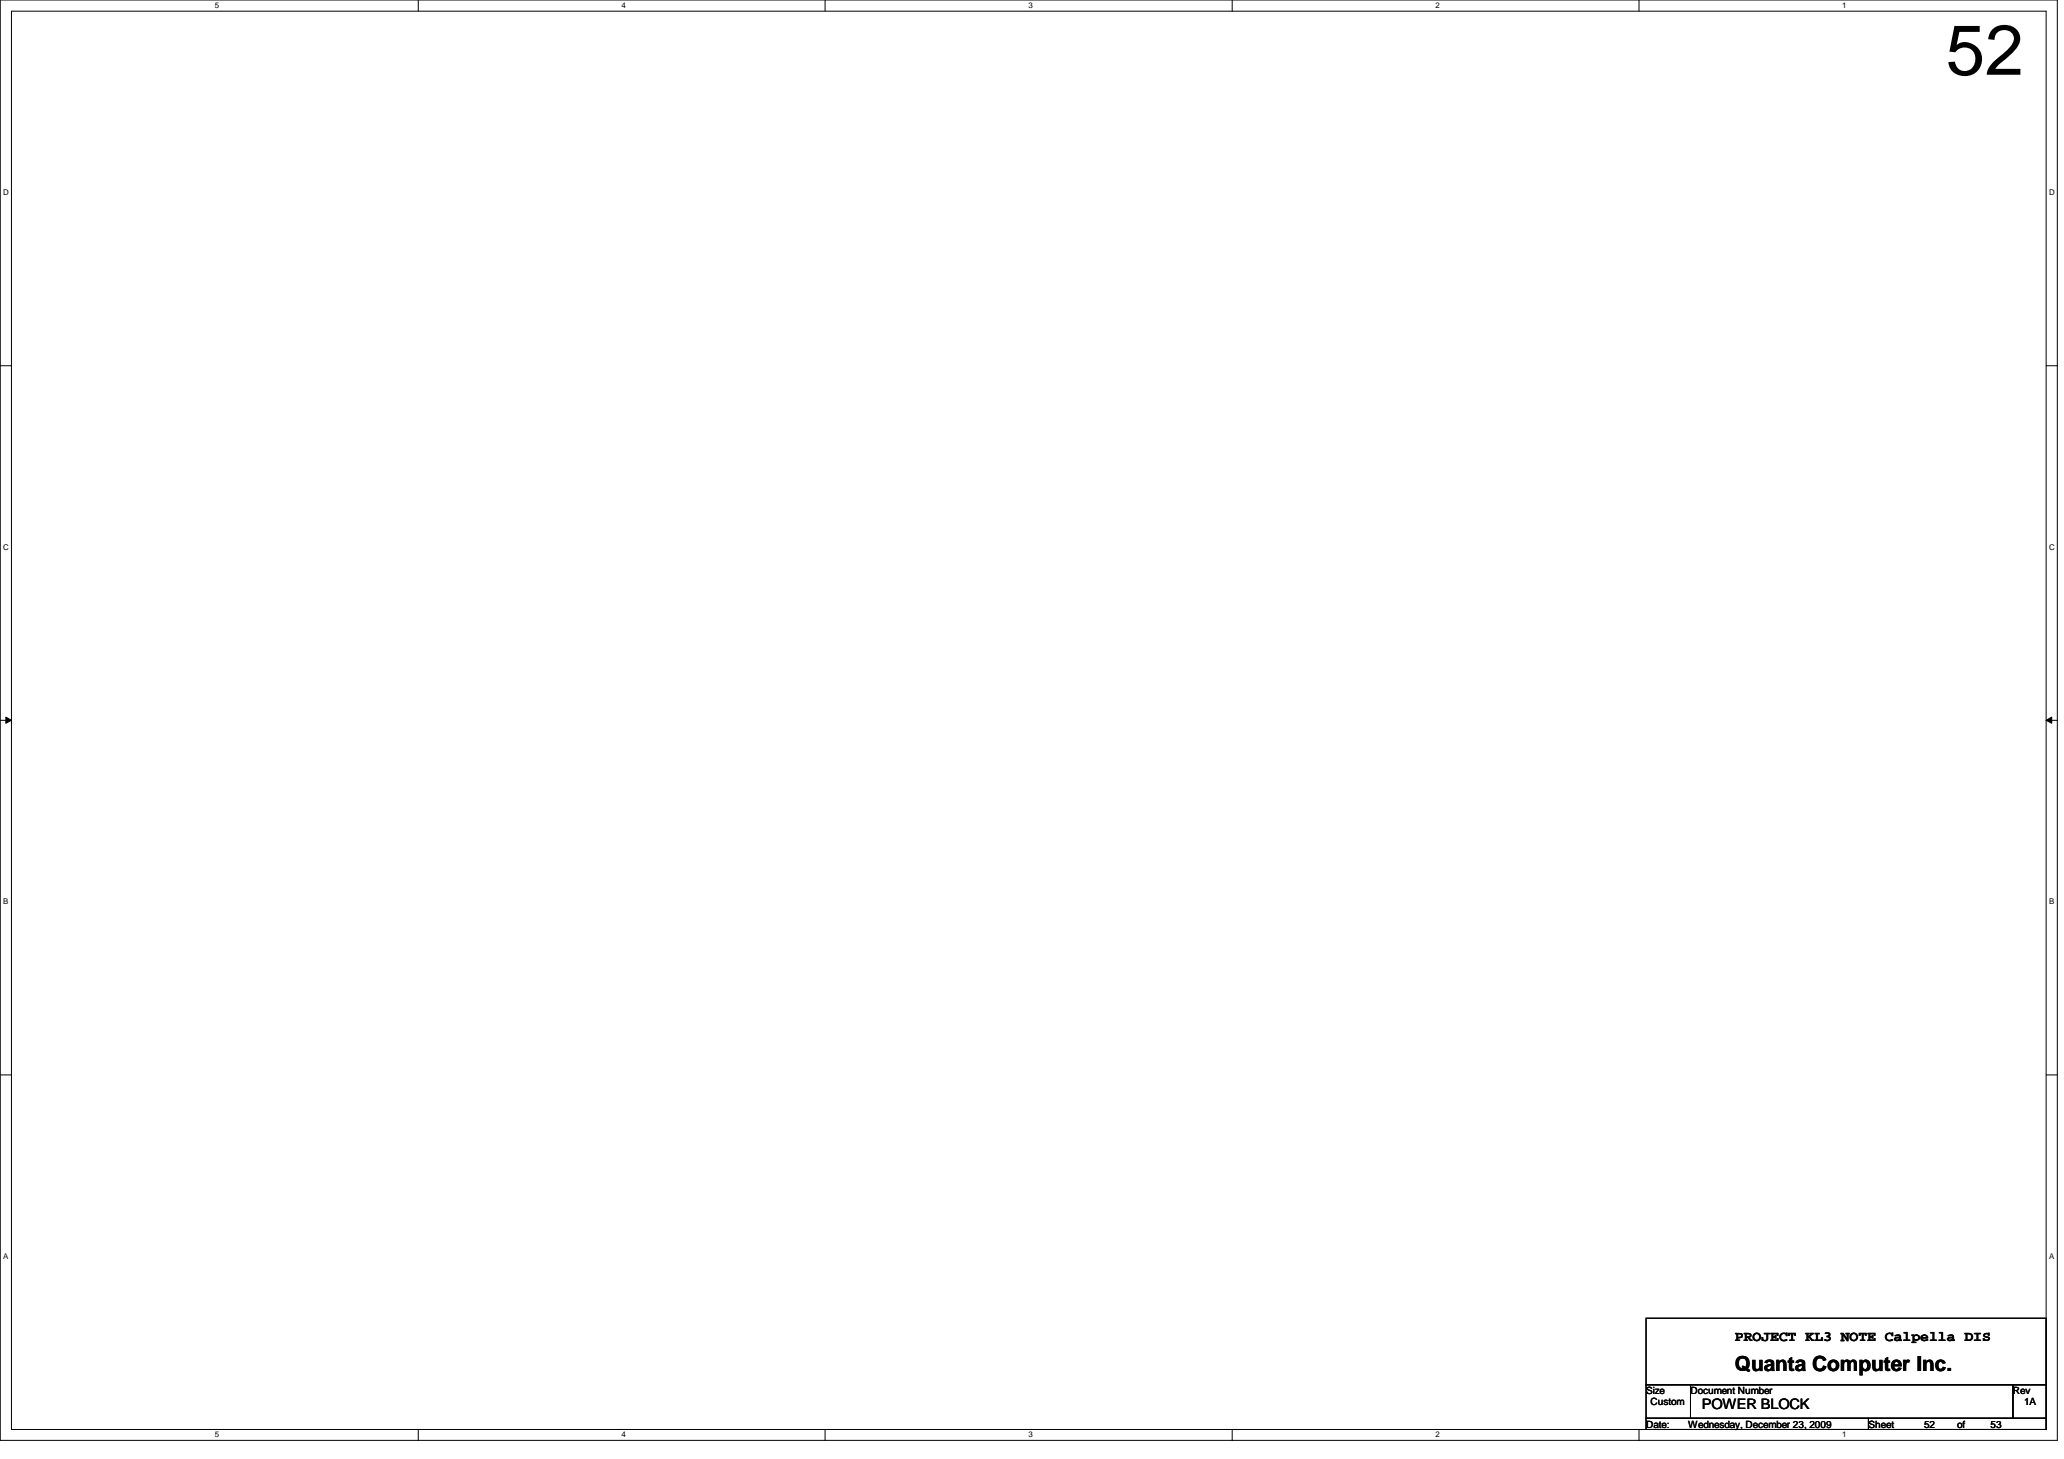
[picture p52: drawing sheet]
<svg xmlns="http://www.w3.org/2000/svg" width="297mm" height="210mm" viewBox="0 0 297 210" stroke-linecap="round" stroke-linejoin="round" font-family="sans-serif">
<defs><g id="words">
<text font-size="10.2" x="280.1" y="10.8">52</text>
<text font-size="3" x="249.7" y="197.2">Quanta Computer Inc.</text>
<g font-size="2.1">
<text x="249.7" y="192.9">PROJECT KL3 NOTE Calpella DIS</text>
<text x="244.9" y="202.7">POWER BLOCK</text>
</g>
<g font-size="1.4">
<text x="236.9" y="200.6">Size</text>
<text x="237.5" y="202.2">Custom</text>
<text x="243.3" y="200.6">Document Number</text>
<text x="289.7" y="200.6">Rev</text>
<text x="291.3" y="202.2">1A</text>
<text x="236.9" y="205.4">Date:</text>
<text x="242.9" y="205.4">Wednesday, December 23, 2009</text>
<text x="268.9" y="205.4">Sheet</text>
<text x="276.9" y="205.4">52</text>
<text x="281.7" y="205.4">of</text>
<text x="286.5" y="205.4">53</text>
</g>
<g font-size="1.1">
<text x="30.9" y="1.1">5</text>
<text x="89.4" y="1.1">4</text>
<text x="148" y="1.1">3</text>
<text x="206.6" y="1.1">2</text>
<text x="265.1" y="1.1">1</text>
<text x=".5" y="28.1">D</text>
<text x="294.9" y="28.1">D</text>
<text x=".5" y="79.1">C</text>
<text x="294.9" y="79.1">C</text>
<text x=".5" y="130.1">B</text>
<text x="294.9" y="130.1">B</text>
<text x=".5" y="181.1">A</text>
<text x="294.9" y="181.1">A</text>
<text x="30.9" y="206.8">5</text>
<text x="89.4" y="206.8">4</text>
<text x="148" y="206.8">3</text>
<text x="206.6" y="206.8">2</text>
<text x="265.1" y="206.8">1</text>
</g>
</g></defs>
<path d="M0 0h296.1v207.2h-296.1zM1.6 1.6h292.9v204.1h-292.9z" fill="none" stroke="#000" stroke-width=".14"/>
<g fill="#fff">
<path d="M30.9 .2h.6v1.2h-.6z"/>
<path d="M30.9 205.8h.6v1.2h-.6z"/>
</g>
<path d="M60.2 0v1.6M60.2 205.7v1.6" fill="none" stroke="#000" stroke-width=".14"/>
<g fill="#fff">
<path d="M89.4 .2h.6v1.2h-.6z"/>
<path d="M89.4 205.8h.6v1.2h-.6z"/>
</g>
<path d="M118.7 0v1.6M118.7 205.7v1.6" fill="none" stroke="#000" stroke-width=".14"/>
<g fill="#fff">
<path d="M148 .2h.6v1.2h-.6z"/>
<path d="M148 205.8h.6v1.2h-.6z"/>
</g>
<path d="M177.3 0v1.6M177.3 205.7v1.6" fill="none" stroke="#000" stroke-width=".14"/>
<g fill="#fff">
<path d="M206.6 .2h.6v1.2h-.6z"/>
<path d="M206.6 205.8h.6v1.2h-.6z"/>
</g>
<path d="M235.9 0v1.6M235.9 205.7v1.6" fill="none" stroke="#000" stroke-width=".14"/>
<g fill="#fff">
<path d="M265.1 .2h.6v1.2h-.6z"/>
<path d="M265.1 205.8h.6v1.2h-.6z"/>
<path d="M.5 27.1h.7v1.2h-.7z"/>
<path d="M294.9 27.1h.8v1.2h-.8z"/>
<path d="M.5 78.1h.7v1.2h-.7z"/>
<path d="M294.9 78.1h.8v1.2h-.8z"/>
</g>
<path d="M0 52.6h1.6M294.5 52.6h1.6" fill="none" stroke="#000" stroke-width=".14"/>
<g fill="#fff">
<path d="M.5 129.1h.7v1.2h-.7z"/>
<path d="M294.9 129.1h.7v1.2h-.7z"/>
</g>
<path d="M0 103.6h1.6M.8 103.2l.8 .4-.8 .5zM294.5 103.6l.8-.4v.9zM294.5 103.6h1.6" fill="none" stroke="#000" stroke-width=".14"/>
<path d="M.8 103.2l.8 .4-.8 .5zM294.5 103.6l.8-.4v.9z" fill="#000"/>
<g fill="#fff">
<path d="M.5 180.1h.7v1.2h-.7z"/>
<path d="M294.9 180.1h.7v1.2h-.7z"/>
</g>
<path d="M0 154.6h1.6M294.5 154.6h1.6M236.9 189.7h57.6v9.5h-57.6zM236.9 199.2h6.4v4.8h-6.4zM243.3 199.2h46.4v4.8h-46.4zM289.7 199.2h4.8v4.8h-4.8zM236.9 204h32v1.7h-32zM268.9 204h25.6v1.7h-25.6z" fill="none" stroke="#000" stroke-width=".14"/>
<use href="#words"/>
</svg>
